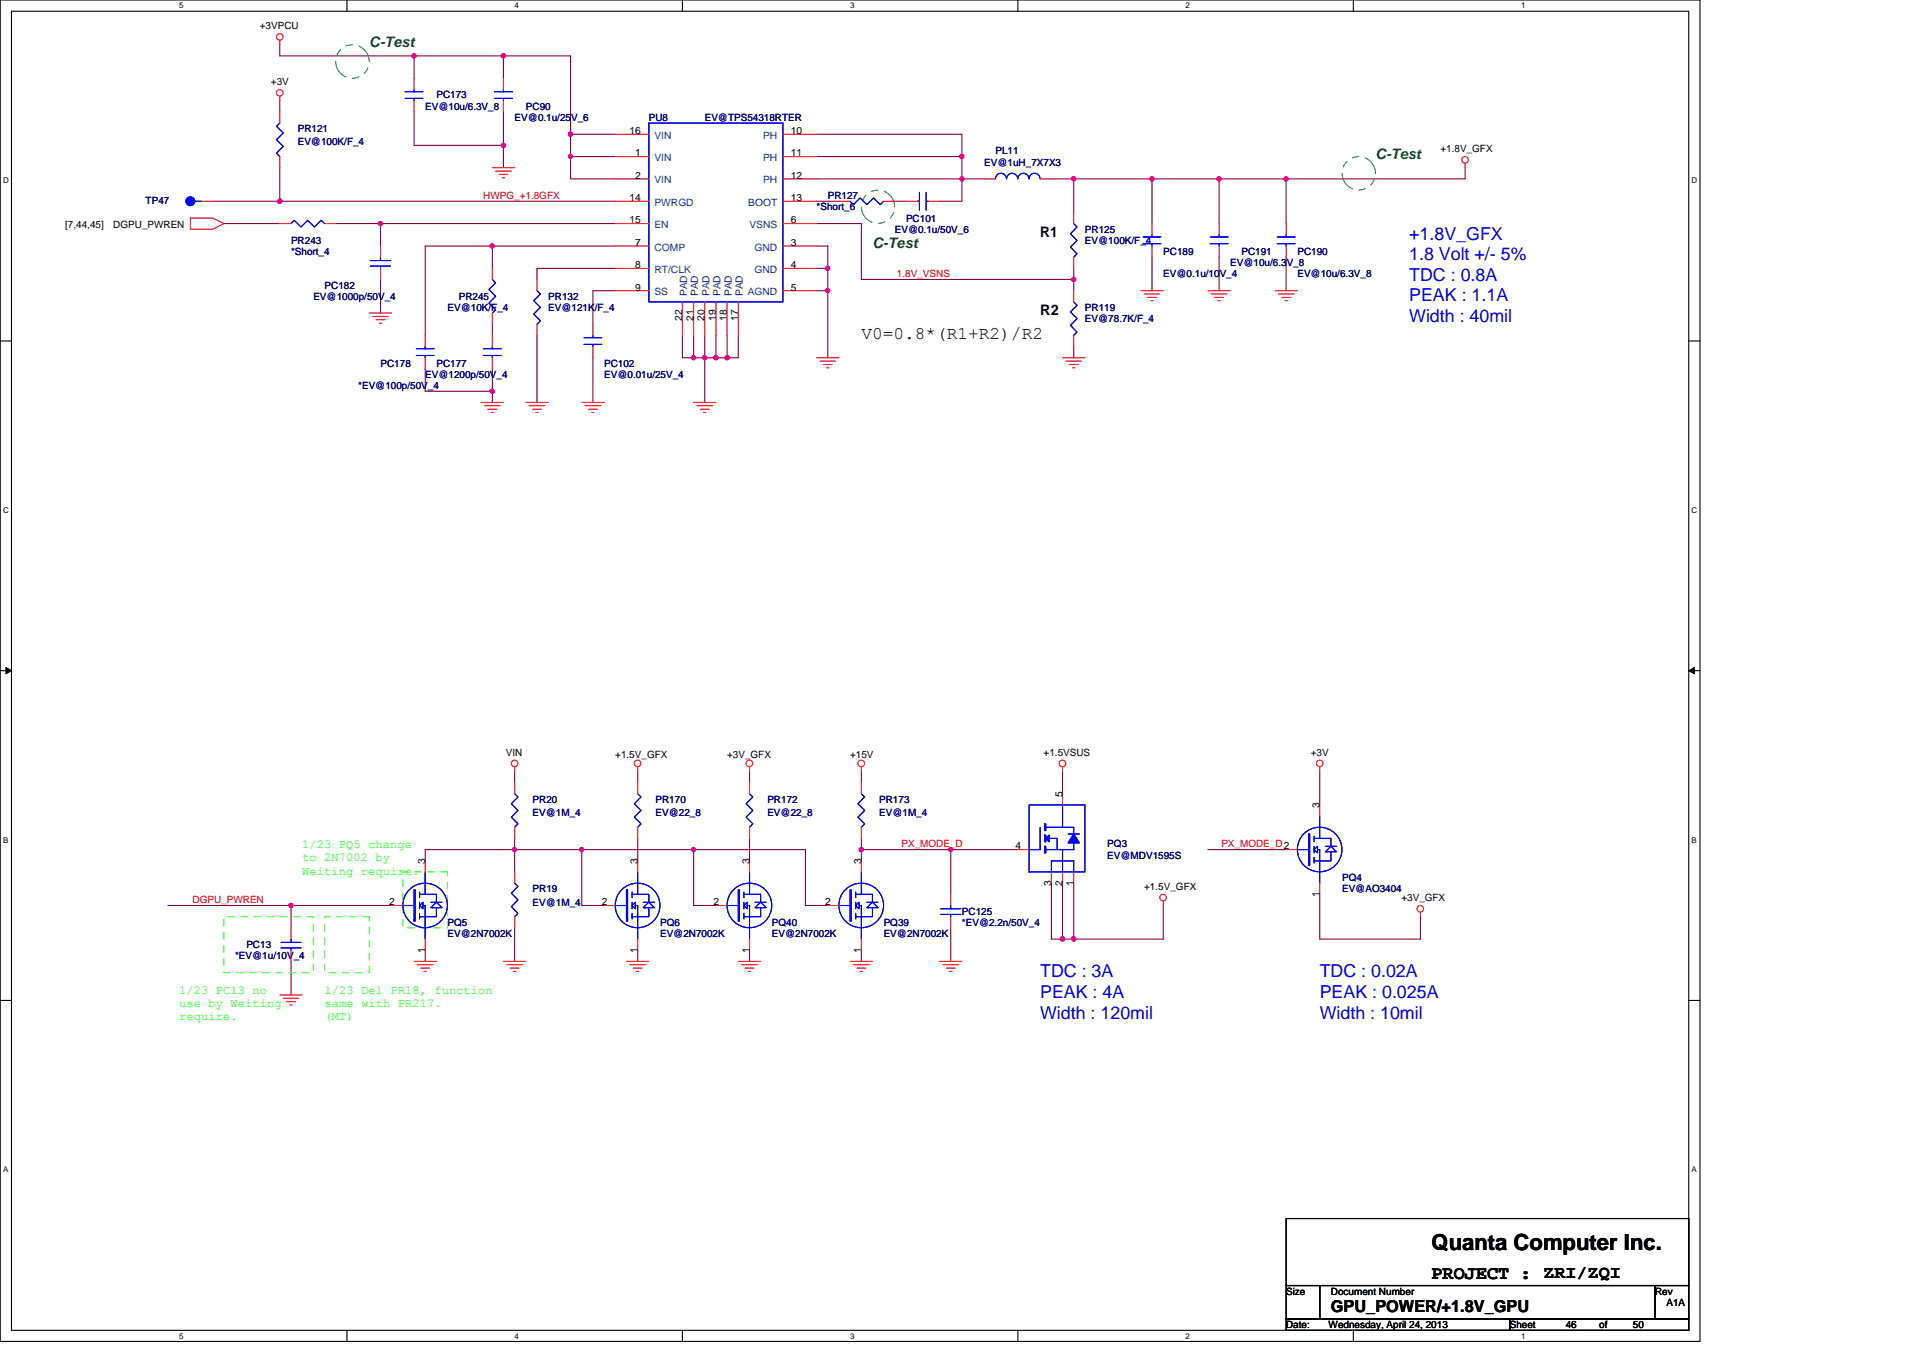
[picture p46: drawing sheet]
<svg xmlns="http://www.w3.org/2000/svg" width="297mm" height="210mm" viewBox="0 0 297 210" stroke-linecap="round" stroke-linejoin="round" font-family="sans-serif">
<defs><g id="words">
<text font-size="3.4" x="221.1" y="193.2">Quanta Computer Inc.</text>
<text font-size="2.9" x="221.1" y="197.7">PROJECT : ZRI/ZQI</text>
<g font-size="2.8" fill="#00f">
<text x="217.7" y="37">+1.8V_GFX</text>
<text x="217.7" y="40.2">1.8 Volt +/- 5%</text>
<text x="217.7" y="43.4">TDC : 0.8A</text>
<text x="217.7" y="46.5">PEAK : 1.1A</text>
<text x="217.7" y="49.7">Width : 40mil</text>
<text x="160.7" y="151">TDC : 3A</text>
<text x="160.7" y="154.2">PEAK : 4A</text>
<text x="203.9" y="151">TDC : 0.02A</text>
<text x="203.9" y="154.2">PEAK : 0.025A</text>
<text x="160.7" y="157.4">Width : 120mil</text>
<text x="203.9" y="157.4">Width : 10mil</text>
</g>
<text font-size="2.8" x="133.1" y="52.3">V0=0.8*(R1+R2)/R2</text>
<text font-size="2.6" x="205.6" y="202.8">GPU_POWER/+1.8V_GPU</text>
<g font-size="2.2" fill="#008000">
<text x="57" y="7.2">C-Test</text>
<text x="212.5" y="24.5">C-Test</text>
<text x="134.8" y="38.3">C-Test</text>
</g>
<g font-size="2.2">
<text x="160.7" y="36.6">R1</text>
<text x="160.7" y="48.7">R2</text>
</g>
<g font-size="1.9" fill="#0f0">
<text x="46.7" y="131.1">1/23 PQ5 change</text>
<text x="46.7" y="133.1">to 2N7002 by</text>
<text x="46.7" y="135.1">Weiting require.</text>
<text x="27.7" y="153.5">1/23 PC13 no</text>
<text x="27.7" y="155.6">use by Weiting</text>
<text x="50.1" y="153.5">1/23 Del PR18, function</text>
<text x="50.1" y="155.6">same with PR217.</text>
<text x="27.7" y="157.6">require.</text>
<text x="50.1" y="157.6">(MT)</text>
</g>
<g font-size="1.5">
<text x="40.1" y="4.5">+3VPCU</text>
<text x="41.8" y="13.1">+3V</text>
<text x="97.2" y="20.7">16</text>
<text x="122.1" y="20.7">10</text>
<text x="222.5" y="23.5">+1.8V_GFX</text>
<text x="98.1" y="27.6">2</text>
<text x="98.1" y="24.2">1</text>
<text x="122.1" y="24.2">11</text>
<text x="122.1" y="27.6">12</text>
<text x="10.1" y="35.3">[7,44,45]</text>
<text x="17.5" y="35.3">DGPU_PWREN</text>
<text x="97.2" y="31.1">14</text>
<text x="97.2" y="34.5">15</text>
<text x="122.1" y="31.1">13</text>
<text x="122.1" y="34.5">6</text>
<text x="98.1" y="38">7</text>
<text x="98.1" y="41.4">8</text>
<text x="122.1" y="38">3</text>
<text x="122.1" y="41.4">4</text>
<text x="98.1" y="44.9">9</text>
<text x="122.1" y="44.9">5</text>
<text x="105.4" y="49.6" transform="rotate(-90 105.4 49.6)">22</text>
<text x="107.1" y="49.6" transform="rotate(-90 107.1 49.6)">21</text>
<text x="108.8" y="49.6" transform="rotate(-90 108.8 49.6)">20</text>
<text x="110.6" y="49.6" transform="rotate(-90 110.6 49.6)">19</text>
<text x="112.3" y="49.6" transform="rotate(-90 112.3 49.6)">18</text>
<text x="114" y="49.6" transform="rotate(-90 114 49.6)">17</text>
<text x="78.1" y="116.8">VIN</text>
<text x="95" y="117.1">+1.5V_GFX</text>
<text x="112.3" y="117.1">+3V_GFX</text>
<text x="131.3" y="117.1">+15V</text>
<text x="161.2" y="116.8">+1.5VSUS</text>
<text x="202.5" y="116.8">+3V</text>
<text x="164.1" y="123.2" transform="rotate(-90 164.1 123.2)">5</text>
<text x="203.8" y="124.9" transform="rotate(-90 203.8 124.9)">3</text>
<text x="156.9" y="131.3">4</text>
<text x="65.7" y="133.5" transform="rotate(-90 65.7 133.5)">3</text>
<text x="98.5" y="133.5" transform="rotate(-90 98.5 133.5)">3</text>
<text x="115.8" y="133.5" transform="rotate(-90 115.8 133.5)">3</text>
<text x="133" y="133.5" transform="rotate(-90 133 133.5)">3</text>
<text x="162.4" y="136.8" transform="rotate(-90 162.4 136.8)">3</text>
<text x="164.1" y="136.8" transform="rotate(-90 164.1 136.8)">2</text>
<text x="165.8" y="136.8" transform="rotate(-90 165.8 136.8)">1</text>
<text x="176.7" y="137.5">+1.5V_GFX</text>
<text x="60.1" y="139.9">2</text>
<text x="92.9" y="139.9">2</text>
<text x="110.2" y="139.9">2</text>
<text x="127.5" y="139.9">2</text>
<text x="203.8" y="138.6" transform="rotate(-90 203.8 138.6)">1</text>
<text x="216.5" y="139.2">+3V_GFX</text>
<text x="65.7" y="147.2" transform="rotate(-90 65.7 147.2)">1</text>
<text x="98.5" y="147.2" transform="rotate(-90 98.5 147.2)">1</text>
<text x="115.8" y="147.2" transform="rotate(-90 115.8 147.2)">1</text>
<text x="133" y="147.2" transform="rotate(-90 133 147.2)">1</text>
<text x="198.7" y="200">Size</text>
<text x="205.6" y="200">Document Number</text>
<text x="255.7" y="200">Rev</text>
<text x="257.4" y="201.8">A1A</text>
<text x="198.7" y="205.2">Date:</text>
<text x="205.2" y="205.2">Wednesday, April 24, 2013</text>
<text x="233.2" y="205.2">Sheet</text>
<text x="241.8" y="205.2">46</text>
<text x="247" y="205.2">of</text>
<text x="252.2" y="205.2">50</text>
</g>
<g font-size="1.5" fill="#000080">
<text x="65.7" y="17">EV@10u/6.3V_8</text>
<text x="67.4" y="15.2">PC173</text>
<text x="81.2" y="17">PC90</text>
<text x="46" y="20.4">PR121</text>
<text x="46" y="22.5">EV@100K/F_4</text>
<text x="79.5" y="18.7">EV@0.1u/25V_6</text>
<text x="100.2" y="18.7">PU8</text>
<text x="108.9" y="18.7">EV@TPS54318RTER</text>
<text x="153.8" y="23.9">PL11</text>
<text x="152" y="25.6">EV@1uH_7X7X3</text>
<text x="22.5" y="31.5">TP47</text>
<text x="126.1" y="32.5">*Short_6</text>
<text x="127.9" y="30.8">PR127</text>
<text x="138.2" y="35.9">EV@0.1u/50V_6</text>
<text x="140" y="34.2">PC101</text>
<text x="167.6" y="35.9">PR125</text>
<text x="45" y="37.7">PR243</text>
<text x="45" y="39.4">*Short_4</text>
<text x="167.6" y="37.7">EV@100K/F_4</text>
<text x="179.7" y="39.4">PC189</text>
<text x="190" y="41.1">EV@10u/6.3V_8</text>
<text x="191.8" y="39.4">PC191</text>
<text x="200.4" y="39.4">PC190</text>
<text x="48.4" y="46.3">EV@1000p/50V_4</text>
<text x="50.1" y="44.6">PC182</text>
<text x="70.9" y="46.3">PR245</text>
<text x="84.7" y="46.3">PR132</text>
<text x="179.7" y="42.9">EV@0.1u/10V_4</text>
<text x="200.4" y="42.9">EV@10u/6.3V_8</text>
<text x="69.1" y="48">EV@10K/F_4</text>
<text x="84.7" y="48">EV@121K/F_4</text>
<text x="167.6" y="48">PR119</text>
<text x="167.6" y="49.8">EV@78.7K/F_4</text>
<text x="58.8" y="56.7">PC178</text>
<text x="65.7" y="58.4">EV@1200p/50V_4</text>
<text x="67.4" y="56.7">PC177</text>
<text x="93.3" y="56.7">PC102</text>
<text x="93.3" y="58.4">EV@0.01u/25V_4</text>
<text x="55.3" y="60.1">*EV@100p/50V_4</text>
<text x="82.3" y="124">PR20</text>
<text x="101.3" y="124">PR170</text>
<text x="118.5" y="124">PR172</text>
<text x="135.8" y="124">PR173</text>
<text x="82.3" y="126.1">EV@1M_4</text>
<text x="101.3" y="126.1">EV@22_8</text>
<text x="118.5" y="126.1">EV@22_8</text>
<text x="135.8" y="126.1">EV@1M_4</text>
<text x="171" y="130.9">PQ3</text>
<text x="82.3" y="137.9">PR19</text>
<text x="171" y="132.7">EV@MDV1595S</text>
<text x="207.3" y="136.1">PQ4</text>
<text x="207.3" y="137.9">EV@AO3404</text>
<text x="69.1" y="143">PQ5</text>
<text x="82.3" y="139.9">EV@1M_4</text>
<text x="102" y="143">PQ6</text>
<text x="119.2" y="143">PQ40</text>
<text x="136.5" y="143">PQ39</text>
<text x="148.6" y="141.3">PC125</text>
<text x="148.6" y="143">*EV@2.2n/50V_4</text>
<text x="36.3" y="148.2">*EV@1u/10V_4</text>
<text x="38.1" y="146.5">PC13</text>
<text x="69.1" y="144.8">EV@2N7002K</text>
<text x="102" y="144.8">EV@2N7002K</text>
<text x="119.2" y="144.8">EV@2N7002K</text>
<text x="136.5" y="144.8">EV@2N7002K</text>
</g>
<g font-size="1.5" fill="#004080">
<text x="101.1" y="21.4">VIN</text>
<text x="117.9" y="21.4">PH</text>
<text x="101.1" y="28.3">VIN</text>
<text x="101.1" y="24.9">VIN</text>
<text x="117.9" y="24.9">PH</text>
<text x="117.9" y="28.3">PH</text>
<text x="101.1" y="31.8">PWRGD</text>
<text x="101.1" y="35.2">EN</text>
<text x="115.6" y="31.8">BOOT</text>
<text x="115.8" y="35.2">VSNS</text>
<text x="101.1" y="38.7">COMP</text>
<text x="116.6" y="38.7">GND</text>
<text x="101.1" y="42.2">RT/CLK</text>
<text x="101.1" y="45.6">SS</text>
<text x="106.1" y="45.8" transform="rotate(-90 106.1 45.8)">PAD</text>
<text x="107.9" y="45.8" transform="rotate(-90 107.9 45.8)">PAD</text>
<text x="109.6" y="45.8" transform="rotate(-90 109.6 45.8)">PAD</text>
<text x="111.3" y="45.8" transform="rotate(-90 111.3 45.8)">PAD</text>
<text x="113" y="45.8" transform="rotate(-90 113 45.8)">PAD</text>
<text x="114.8" y="45.8" transform="rotate(-90 114.8 45.8)">PAD</text>
<text x="115.5" y="45.6">AGND</text>
<text x="116.6" y="42.2">GND</text>
</g>
<g font-size="1.5" fill="#f00">
<text x="74.7" y="30.8">HWPG_+1.8GFX</text>
<text x="138.6" y="42.8">1.8V_VSNS</text>
<text x="139.3" y="130.9">PX_MODE_D</text>
<text x="188.7" y="130.9">PX_MODE_D2</text>
<text x="29.8" y="139.6">DGPU_PWREN</text>
</g>
<g font-size="1.2">
<text x="27.7" y="1.3">5</text>
<text x="79.5" y="1.3">4</text>
<text x="131.3" y="1.3">3</text>
<text x="183.1" y="1.3">2</text>
<text x="234.9" y="1.3">1</text>
<text x=".5" y="28.3">D</text>
<text x="261.3" y="28.3">D</text>
<text x=".5" y="79.2">C</text>
<text x="261.3" y="79.2">C</text>
<text x=".5" y="130.2">B</text>
<text x="261.3" y="130.2">B</text>
<text x=".5" y="181.1">A</text>
<text x="261.3" y="181.1">A</text>
<text x="27.7" y="206.8">5</text>
<text x="79.5" y="206.8">4</text>
<text x="131.3" y="206.8">3</text>
<text x="183.1" y="206.8">2</text>
<text x="234.9" y="206.8">1</text>
</g>
</g></defs>
<path d="M0 0h262.6v207.3h-262.6zM1.8 1.7h259.1v203.8h-259.1z" fill="none" stroke="#000" stroke-width=".17"/>
<g fill="#fff">
<path d="M27.7 .2h.6v1.4h-.6z"/>
<path d="M27.7 205.7h.6v1.4h-.6z"/>
</g>
<path d="M53.6 0v1.7M53.6 205.5v1.8" fill="none" stroke="#000" stroke-width=".17"/>
<g fill="#fff">
<path d="M79.5 .2h.7v1.4h-.7z"/>
<path d="M79.5 205.7h.7v1.4h-.7z"/>
</g>
<path d="M105.4 0v1.7M105.4 205.5v1.8" fill="none" stroke="#000" stroke-width=".17"/>
<g fill="#fff">
<path d="M131.3 .2h.7v1.4h-.7z"/>
<path d="M131.3 205.7h.7v1.4h-.7z"/>
</g>
<path d="M157.2 0v1.7M157.2 205.5v1.8" fill="none" stroke="#000" stroke-width=".17"/>
<g fill="#fff">
<path d="M183.1 .2h.7v1.4h-.7z"/>
<path d="M183.1 205.7h.7v1.4h-.7z"/>
</g>
<path d="M209 0v1.7M209 205.5v1.8" fill="none" stroke="#000" stroke-width=".17"/>
<g fill="#fff">
<path d="M234.9 .2h.7v1.4h-.7z"/>
<path d="M234.9 205.7h.7v1.4h-.7z"/>
<path d="M.5 27.2h.8v1.4h-.8z"/>
<path d="M261.3 27.2h.8v1.4h-.8z"/>
<path d="M.5 78.1h.8v1.4h-.8z"/>
<path d="M261.3 78.1h.8v1.4h-.8z"/>
</g>
<path d="M0 52.7h1.8M260.9 52.7h1.7" fill="none" stroke="#000" stroke-width=".17"/>
<g fill="#fff">
<path d="M.5 129.1h.8v1.4h-.8z"/>
<path d="M261.3 129.1h.8v1.4h-.8z"/>
</g>
<path d="M0 103.6h1.8M260.9 103.6h1.7" fill="none" stroke="#000" stroke-width=".17"/>
<path d="M.9 103.1l.9 .5-.9 .5zM260.9 103.6l.8-.5v1z" fill="#000" stroke="#000" stroke-width=".15"/>
<g fill="#fff">
<path d="M.5 180h.8v1.4h-.8z"/>
<path d="M261.3 180h.8v1.4h-.8z"/>
</g>
<path d="M0 154.6h1.8M260.9 154.6h1.7M198.7 188.3h62.2v10.3h-62.2zM198.7 198.6h5.2v5.2h-5.2zM203.9 198.6h51.8v5.2h-51.8zM255.7 198.6h5.2v5.2h-5.2zM198.7 203.8h34.5v1.7h-34.5zM233.2 203.8h27.7v1.7h-27.7z" fill="none" stroke="#000" stroke-width=".17"/>
<g fill="none" stroke="#800040" stroke-width=".17">
<path d="M43.2 6.9v1.7h20.8M43.2 15.6v1.7M64 8.6v3.5M64 8.6h13.8v3.5M64 17.3v5.2h13.8M77.8 8.6h10.3v12.1M77.8 17.3v5.2M32.9 31.1h10.3M34.6 34.5h8.6M43.2 31.1h51.8M43.2 25.9v5.2M51.9 34.5h6.9v3.5"/>
<path d="M58.8 34.5h36.2M76 38v3.5M76 38h19M76 38h-10.3v13.8M77.8 22.5v3.4M88.1 24.2h6.9M88.1 24.2v3.4h6.9M88.1 20.7h6.9M88.1 20.7v3.5M126.1 31.1h3.5M126.1 24.2h22.5M126.1 27.6h22.5"/>
<path d="M126.1 34.5h7v8.7h32.8M126.1 20.7h22.5v3.5M126.1 38h1.8v3.5M138.2 31.1h1.8M148.6 27.6h3.4M148.6 27.6v3.5h-3.5M148.6 24.2v3.4M162.4 27.6h3.5v5.2M165.9 27.6h12v6.9M177.9 39.7v5.2M177.9 27.6h10.4v6.9M188.3 27.6h10.4"/>
<path d="M188.3 39.7v5.2M198.7 39.7v5.2M198.7 27.6v6.9M226.3 25.9v1.7h-27.6M58.8 43.2v5.2M65.7 57v3.5h10.3v1.7M76 57v3.5M76 50.1v1.7M82.9 51.8v10.4M91.6 55.3v6.9M95 44.9h-3.4v5.2M95 41.5h-12.1v1.7"/>
<path d="M105.4 51.8v3.5h1.7M107.1 51.8v3.5M107.1 55.3h1.8M108.9 55.3v6.9M108.9 51.8v3.5M108.9 55.3h1.7M110.6 51.8v3.5M110.6 55.3h1.7M112.3 51.8v3.5M114 51.8v3.5h-1.7M126.1 41.5h1.8M126.1 44.9h1.8"/>
<path d="M127.9 44.9v10.4M127.9 41.5v3.4M165.9 41.5v1.7M165.9 43.2v1.7M165.9 53.6v1.7M79.5 119.2v1.7M98.5 119.2v1.7M115.8 119.2v1.7M133.1 119.2v1.7M164.1 119.2v3.4M203.9 119.2v5.2M25.9 139.9h19.1v3.5"/>
<path d="M45 139.9h15.5M79.5 129.5v1.8M79.5 131.3h-13.8v1.7M79.5 131.3v3.4M79.5 131.3h10.4M89.9 131.3v8.6h3.4M89.9 131.3h17.2M98.5 129.5v3.5M107.1 131.3h17.3v8.6h3.5M107.1 131.3v8.6h3.5M115.8 129.5v3.5M133.1 131.3h13.8"/>
<path d="M133.1 131.3v1.7M133.1 129.5v1.8M146.9 131.3h10.3M146.9 131.3v6.9M162.4 136.5v8.6h1.7M164.1 136.5v8.6M165.9 136.5v8.6M179.7 139.9v5.2h-13.8M186.6 131.3h12.1M203.9 138.2v6.9h15.5v-3.5M45 148.5v5.2M65.7 146.8v1.7"/>
<path d="M79.5 143.4v5.1M98.5 146.8v1.7M115.8 146.8v1.7M133.1 146.8v1.7M146.9 143.4v5.1M164.1 145.1h1.8"/>
</g>
<g fill="#f0f" stroke="#f0f" stroke-width=".17">
<circle cx="79.5" cy="131.3" r=".33"/>
<circle cx="146.9" cy="131.3" r=".33"/>
<circle cx="133" cy="131.3" r=".33"/>
<circle cx="44.9" cy="139.9" r=".33"/>
<circle cx="107.1" cy="131.3" r=".33"/>
<circle cx="89.9" cy="131.3" r=".33"/>
<circle cx="165.8" cy="145.1" r=".34"/>
<circle cx="164.1" cy="145.1" r=".34"/>
<circle cx="165.8" cy="43.2" r=".34"/>
<circle cx="127.8" cy="44.9" r=".33"/>
<circle cx="110.6" cy="55.3" r=".34"/>
<circle cx="112.3" cy="55.3" r=".34"/>
<circle cx="108.9" cy="55.3" r=".34"/>
<circle cx="107.1" cy="55.3" r=".34"/>
<circle cx="77.8" cy="22.5" r=".34"/>
<circle cx="148.6" cy="24.2" r=".34"/>
<circle cx="165.8" cy="27.6" r=".33"/>
<circle cx="198.7" cy="27.6" r=".33"/>
<circle cx="188.3" cy="27.6" r=".33"/>
<circle cx="76" cy="38" r=".34"/>
<circle cx="76" cy="60.4" r=".34"/>
<circle cx="77.8" cy="8.6" r=".34"/>
<circle cx="63.9" cy="8.6" r=".34"/>
<circle cx="88.1" cy="24.2" r=".34"/>
<circle cx="88.1" cy="20.7" r=".34"/>
<circle cx="177.9" cy="27.6" r=".33"/>
<circle cx="58.8" cy="34.5" r=".34"/>
<circle cx="148.6" cy="27.6" r=".33"/>
<circle cx="127.8" cy="41.4" r=".34"/>
<circle cx="43.2" cy="31.1" r=".34"/>
</g>
<g fill="none" stroke="#f00" stroke-width=".17">
<path d="M43.2 14.9v.7M43.2 6.2v.7M43.2 17.3v1.7M64 12.1v1.7M64 15.6v1.7M77.8 12.1v1.7M77.8 15.6v1.7M29.4 33.7h3.5l1.7 .8-1.7 .9h-3.5zM31.1 31.1h1.8M43.2 34.5h1.8M43.2 24.2v1.7M50.1 34.5h1.8"/>
<path d="M58.8 38v1.7M76 25.9h3.5M76.6 26.4h2.4M77.1 26.9h1.4M77.6 27.5h.4M95 34.5h5.2M95 20.7h5.2M95 27.6h5.2M95 31.1h5.2M95 24.2h5.2M95 38h5.2M120.9 34.5h5.2"/>
<path d="M120.9 20.7h5.2M120.9 27.6h5.2M120.9 31.1h5.2M120.9 24.2h5.2M120.9 38h5.2M129.6 31.1h1.7M136.5 31.1h1.7M140 31.1h1.7M143.4 31.1h1.7M152 27.6h1.8M160.7 27.6h1.7M165.9 32.8v1.7"/>
<path d="M165.9 39.7v1.8M177.9 34.5v1.8M177.9 38v1.7M188.3 34.5v1.8M188.3 38v1.7M198.7 34.5v1.8M198.7 38v1.7M226.3 25.2v.7M57 48.4h3.5M57.6 48.9h2.4M58.1 49.4h1.4M58.6 49.9h.3"/>
<path d="M58.8 41.5v1.7M65.7 51.8v1.8M65.7 55.3v1.7M76 41.5v1.7M76 48.4v1.7M76 51.8v1.8M76 55.3v1.7M82.9 43.2v1.7M82.9 50.1v1.7M91.6 50.1v1.7M91.6 53.6v1.7M95 41.5h5.2"/>
<path d="M95 44.9h5.2M105.4 46.7v5.1M107.1 46.7v5.1M108.9 46.7v5.1M110.6 46.7v5.1M112.3 46.7v5.1M114 46.7v5.1M120.9 41.5h5.2M120.9 44.9h5.2M126.1 55.3h3.5M126.7 55.8h2.4M127.2 56.3h1.3"/>
<path d="M127.7 56.8h.3M164.1 55.3h3.5M164.7 55.8h2.4M165.2 56.3h1.4M165.7 56.8h.3M165.9 44.9v1.8M165.9 51.8v1.8M176.2 44.9h3.5M176.7 45.4h2.5M177.3 46h1.3M177.8 46.5h.3M186.6 44.9h3.4"/>
<path d="M187.1 45.4h2.4M187.6 46h1.4M188.1 46.5h.4M197 44.9h3.4M197.5 45.4h2.4M198 46h1.4M198.5 46.5h.4M74.3 62.2h3.5M74.8 62.7h2.5M75.4 63.2h1.3M75.9 63.7h.3M81.2 62.2h3.5"/>
<path d="M81.7 62.7h2.5M82.3 63.2h1.3M82.8 63.7h.3M89.9 62.2h3.4M90.4 62.7h2.4M90.9 63.2h1.4M91.4 63.7h.4M107.1 62.2h3.5M107.7 62.7h2.4M108.2 63.2h1.4M108.7 63.7h.3M79.5 118.5v.7"/>
<path d="M98.5 118.5v.7M115.8 118.5v.7M133.1 118.5v.7M164.1 118.5v.7M203.9 118.5v.7M60.5 139.9h1.7M65.7 133v1.7M79.5 120.9v1.7M79.5 127.8v1.7M79.5 134.7v1.8M93.3 139.9h1.7M98.5 120.9v1.7"/>
<path d="M98.5 127.8v1.7M98.5 133v1.7M110.6 139.9h1.7M115.8 120.9v1.7M115.8 127.8v1.7M115.8 133v1.7M127.9 139.9h1.7M133.1 120.9v1.7M133.1 127.8v1.7M133.1 133v1.7M146.9 138.2v1.7M157.2 131.3h1.8"/>
<path d="M162.4 134.7v1.8M164.1 122.6v1.8M164.1 134.7v1.8M165.9 134.7v1.8M179.7 139.2v.7M198.7 131.3h1.7M203.9 124.4v1.7M203.9 136.5v1.7M43.2 153.7h3.5M43.7 154.2h2.5M44.3 154.8h1.4M44.8 155.3h.3"/>
<path d="M45 143.4v1.7M45 146.8v1.7M64 148.5h3.4M64.5 149.1h2.4M65 149.6h1.4M65.5 150.1h.3M65.7 145.1v1.7M77.8 148.5h3.4M78.3 149.1h2.4M78.8 149.6h1.4M79.3 150.1h.4M79.5 141.6v1.8"/>
<path d="M96.8 148.5h3.4M97.3 149.1h2.4M97.8 149.6h1.4M98.3 150.1h.4M98.5 145.1v1.7M114 148.5h3.5M114.6 149.1h2.4M115.1 149.6h1.4M115.6 150.1h.3M115.8 145.1v1.7M131.3 148.5h3.5M131.8 149.1h2.5"/>
<path d="M132.4 149.6h1.3M132.9 150.1h.3M133.1 145.1v1.7M145.1 148.5h3.5M145.6 149.1h2.5M146.2 149.6h1.3M146.7 150.1h.3M146.9 141.6v1.8M219.4 140.9v.7"/>
<circle cx="43.2" cy="5.7" r=".51"/>
<circle cx="43.2" cy="14.3" r=".51"/>
<circle cx="226.3" cy="24.7" r=".51"/>
<circle cx="79.5" cy="118" r=".51"/>
<circle cx="98.5" cy="118" r=".51"/>
<circle cx="115.8" cy="118" r=".51"/>
<circle cx="133" cy="118" r=".51"/>
<circle cx="164.1" cy="118" r=".51"/>
<circle cx="203.8" cy="118" r=".51"/>
<circle cx="179.7" cy="138.7" r=".51"/>
<circle cx="219.4" cy="140.4" r=".51"/>
</g>
<path d="M62.2 134.7h6.9v8.7h-6.9zM34.6 141.6h13.8v8.7h-13.8zM50.1 141.6h6.9v8.7h-6.9z" fill="none" stroke="#0f0" stroke-width=".15" stroke-dasharray="1 1 1 1 1 1 1 1"/>
<g fill="none" stroke="#008040" stroke-width=".15" stroke-dasharray="3 1 1 1 1 1">
<circle cx="54.4" cy="9.5" r="2.58"/>
<circle cx="135.6" cy="31.9" r="2.57"/>
<circle cx="209.9" cy="26.8" r="2.58"/>
</g>
<g fill="none" stroke="#00f" stroke-width=".17">
<path d="M43.2 19l-.5 .5 1 1.1-1 1 1 1-1 1.1 .5 .5M62.6 14.2h2.7M62.6 15.2h2.7M64 13.8v.4M64 15.2v.4M76.4 14.2h2.8M76.4 15.2h2.8M77.8 15.2v.4M77.8 13.8v.4M100.2 19h20.7v27.7h-20.7zM30.1 31.1h1M45 34.5l.5-.5 1 1.1 1-1.1 1.1 1.1 1-1.1 .5 .5"/>
<path d="M58.8 39.7v.6M131.3 31.1l.5 .5 1.1-1 1 1 1-1 1.1 1 .5-.5M141.7 31.1h.3M142 29.7v2.8M143.1 31.1h.3M143.1 29.7v2.8M153.8 27.6a.85 .85 0 0 1 .8-.8 .85 .85 0 0 1 .9 .8 .87 .87 0 0 1 .8-.8 .87 .87 0 0 1 .9 .8 .87 .87 0 0 1 .9-.8 .87 .87 0 0 1 .8 .8 .86 .86 0 0 1 .9-.8 .86 .86 0 0 1 .9 .8M165.9 34.5l.5 .6-1 1 1 1-1 1.1 1 1-.5 .5M176.6 37.7h2.7M176.6 36.6h2.7M177.9 37.7v.3M177.9 36.3v.3"/>
<path d="M186.9 37.7h2.8M186.9 36.6h2.8M188.3 36.3v.3M188.3 37.7v.3M197.3 37.7h2.8M197.3 36.6h2.8M198.7 36.3v.3M198.7 37.7v.3M57.2 40.3h3.1M57.2 41.1h3.1M58.8 41.1v.4M64.3 53.9h2.8"/>
<path d="M64.3 54.9h2.8M65.7 54.9v.4M65.7 53.6v.3M74.7 53.9h2.7M74.7 54.9h2.7M76 54.9v.4M76 43.2l.6 .5-1.1 1 1.1 1.1-1.1 1 1.1 1.1-.6 .5M76 53.6v.3M82.9 44.9l.6 .5-1.1 1.1 1.1 1-1.1 1 1.1 1.1-.6 .5M90.2 52.2h2.8M90.2 53.2h2.8M91.6 51.8v.4"/>
<path d="M91.6 53.2v.4M165.9 46.7l.5 .5-1 1 1 1-1 1.1 1 1-.5 .5M62.2 139.9h1.8M64 137.5h.1v4.8h-.1zM64.8 139.4v.5M64.8 139.9v.5M64.8 137.8v.4M64.8 138.2v.5M64.8 139.9l.5-.5v.5M64.8 138.2h.9M65.3 139.9h.4v5.2M65.3 139.9v.5l-.5-.5"/>
<path d="M65.7 134.7v3.5M65.7 138.2h1.7v1.2M66.5 139.4h.9M67.4 139.4l.9 .9h-1.6M67.4 139.4l-.9 .9h.4M67.4 139.4h.9M79.5 136.5l.5 .5-1 1 1 1-1 1.1 1 1-.5 .5M79.5 122.6l.5 .5-1 1.1 1 1-1 1.1 1 1-.5 .5M95 139.9h1.8M96.8 137.5h.1v4.8h-.1zM97.6 139.4v.5M97.6 139.9v.5"/>
<path d="M97.6 137.8v.4M97.6 138.2v.5M97.6 138.2h.9M97.6 139.9l.5-.5v.5M98.1 139.9h.4v5.2M98.1 139.9v.5l-.5-.5M98.5 122.6l.5 .5-1 1.1 1 1-1 1.1 1 1-.5 .5M98.5 134.7v3.5M98.5 138.2h1.7v1.2M99.4 139.4h.8M100.2 139.4l.9 .9h-1.6M100.2 139.4l-.8 .9h.3"/>
<path d="M100.2 139.4h.9M112.3 139.9h1.7M114 137.5h.2v4.8h-.2zM114.9 139.4v.5M114.9 139.9v.5M114.9 137.8v.4M114.9 138.2v.5M114.9 138.2h.9M114.9 139.9l.5-.5v.5M115.4 139.9h.4v5.2M115.4 139.9v.5l-.5-.5M115.8 122.6l.5 .5-1.1 1.1 1.1 1-1.1 1.1 1.1 1-.5 .5"/>
<path d="M115.8 134.7v3.5M115.8 138.2h1.7v1.2M116.6 139.4h.9M117.5 139.4l.9 .9h-1.6M117.5 139.4l-.9 .9h.4M117.5 139.4h.9M129.6 139.9h1.7M131.3 137.5h.2v4.8h-.2zM132.2 139.4v.5M132.2 139.9v.5M132.2 137.8v.4M132.2 138.2v.5"/>
<path d="M132.2 138.2h.9M132.2 139.9l.5-.5v.5M132.7 139.9h.4v5.2M132.7 139.9v.5l-.5-.5M133.1 134.7v3.5M133.1 138.2h1.7v1.2M133.1 122.6l.5 .5-1.1 1.1 1.1 1-1.1 1.1 1.1 1-.5 .5M133.9 139.4h.9M134.8 139.4l.8 .9h-1.5M134.8 139.4l-.9 .9h.4M134.8 139.4h.8M146.9 139.9v.5"/>
<path d="M159 124.4h8.6v10.3h-8.6zM160.7 127.8v3.5h-1.7M161.4 130.8h.1v1h-.1zM161.4 129h.1v1.1h-.1zM161.4 127.3h.1v1h-.1zM161.5 127.8h4.4v1.1M162 129.5h1.3v1.8M162.4 134.7v-1.7h3.5v1.7M164.1 124.4v3.4M164.1 131.3v3.4M165 128.9h1.7M165.9 130.2v1.1h-4.4"/>
<path d="M200.4 131.3h1.7M202.1 128.9h.2v4.8h-.2zM203 129.5h.9M203 130.8v.5M203 131.3v.5M203 132.5v.8M203 129.2v.3M203 129.5v.6M203 131.3l.5-.5v.5M203.5 131.3h.4v5.2M203.5 131.3v.5l-.5-.5M203.9 126.1v3.4"/>
<path d="M203.9 129.5h1.7v1.3M204.7 130.8h.9M205.6 131.6v1.4h-2.6M205.6 130.8l.9 .8h-1.6M205.6 130.8l-.9 .8h.4M205.6 130.8h.9M43.4 145.6h3.1M43.4 146.5h3.1M45 146.5v.3M45 145.1v.5M64.8 141.1v.9M67.4 140.3v1.3h-2.6"/>
<path d="M97.6 141.1v.9M100.2 140.3v1.3h-2.6M114.9 141.1v.9M117.5 140.3v1.3h-2.6M132.2 141.1v.9M134.8 140.3v1.3h-2.6M145.3 140.4h3.1M145.3 141.3h3.1M146.9 141.3v.3"/>
<circle cx="65.7" cy="139.9" r="3.4"/>
<circle cx="98.5" cy="139.9" r="3.4"/>
<circle cx="115.8" cy="139.9" r="3.4"/>
<circle cx="133" cy="139.9" r="3.4"/>
<circle cx="203.8" cy="131.3" r="3.4"/>
</g>
<g fill="#00f" stroke="#00f" stroke-width=".17">
<path d="M165.9 128.9l.8 1.3h-1.7z" fill-rule="evenodd"/>
<path d="M161.5 129.5l.5-.5v1.1z" fill-rule="evenodd"/>
<path d="M165.9 128.9l.8 1.3h-1.7z" fill-rule="evenodd"/>
<path d="M161.5 129.5l.5-.5v1.1z" fill-rule="evenodd"/>
<circle cx="29.4" cy="31.1" r=".68"/>
</g>
<use href="#words"/>
</svg>
